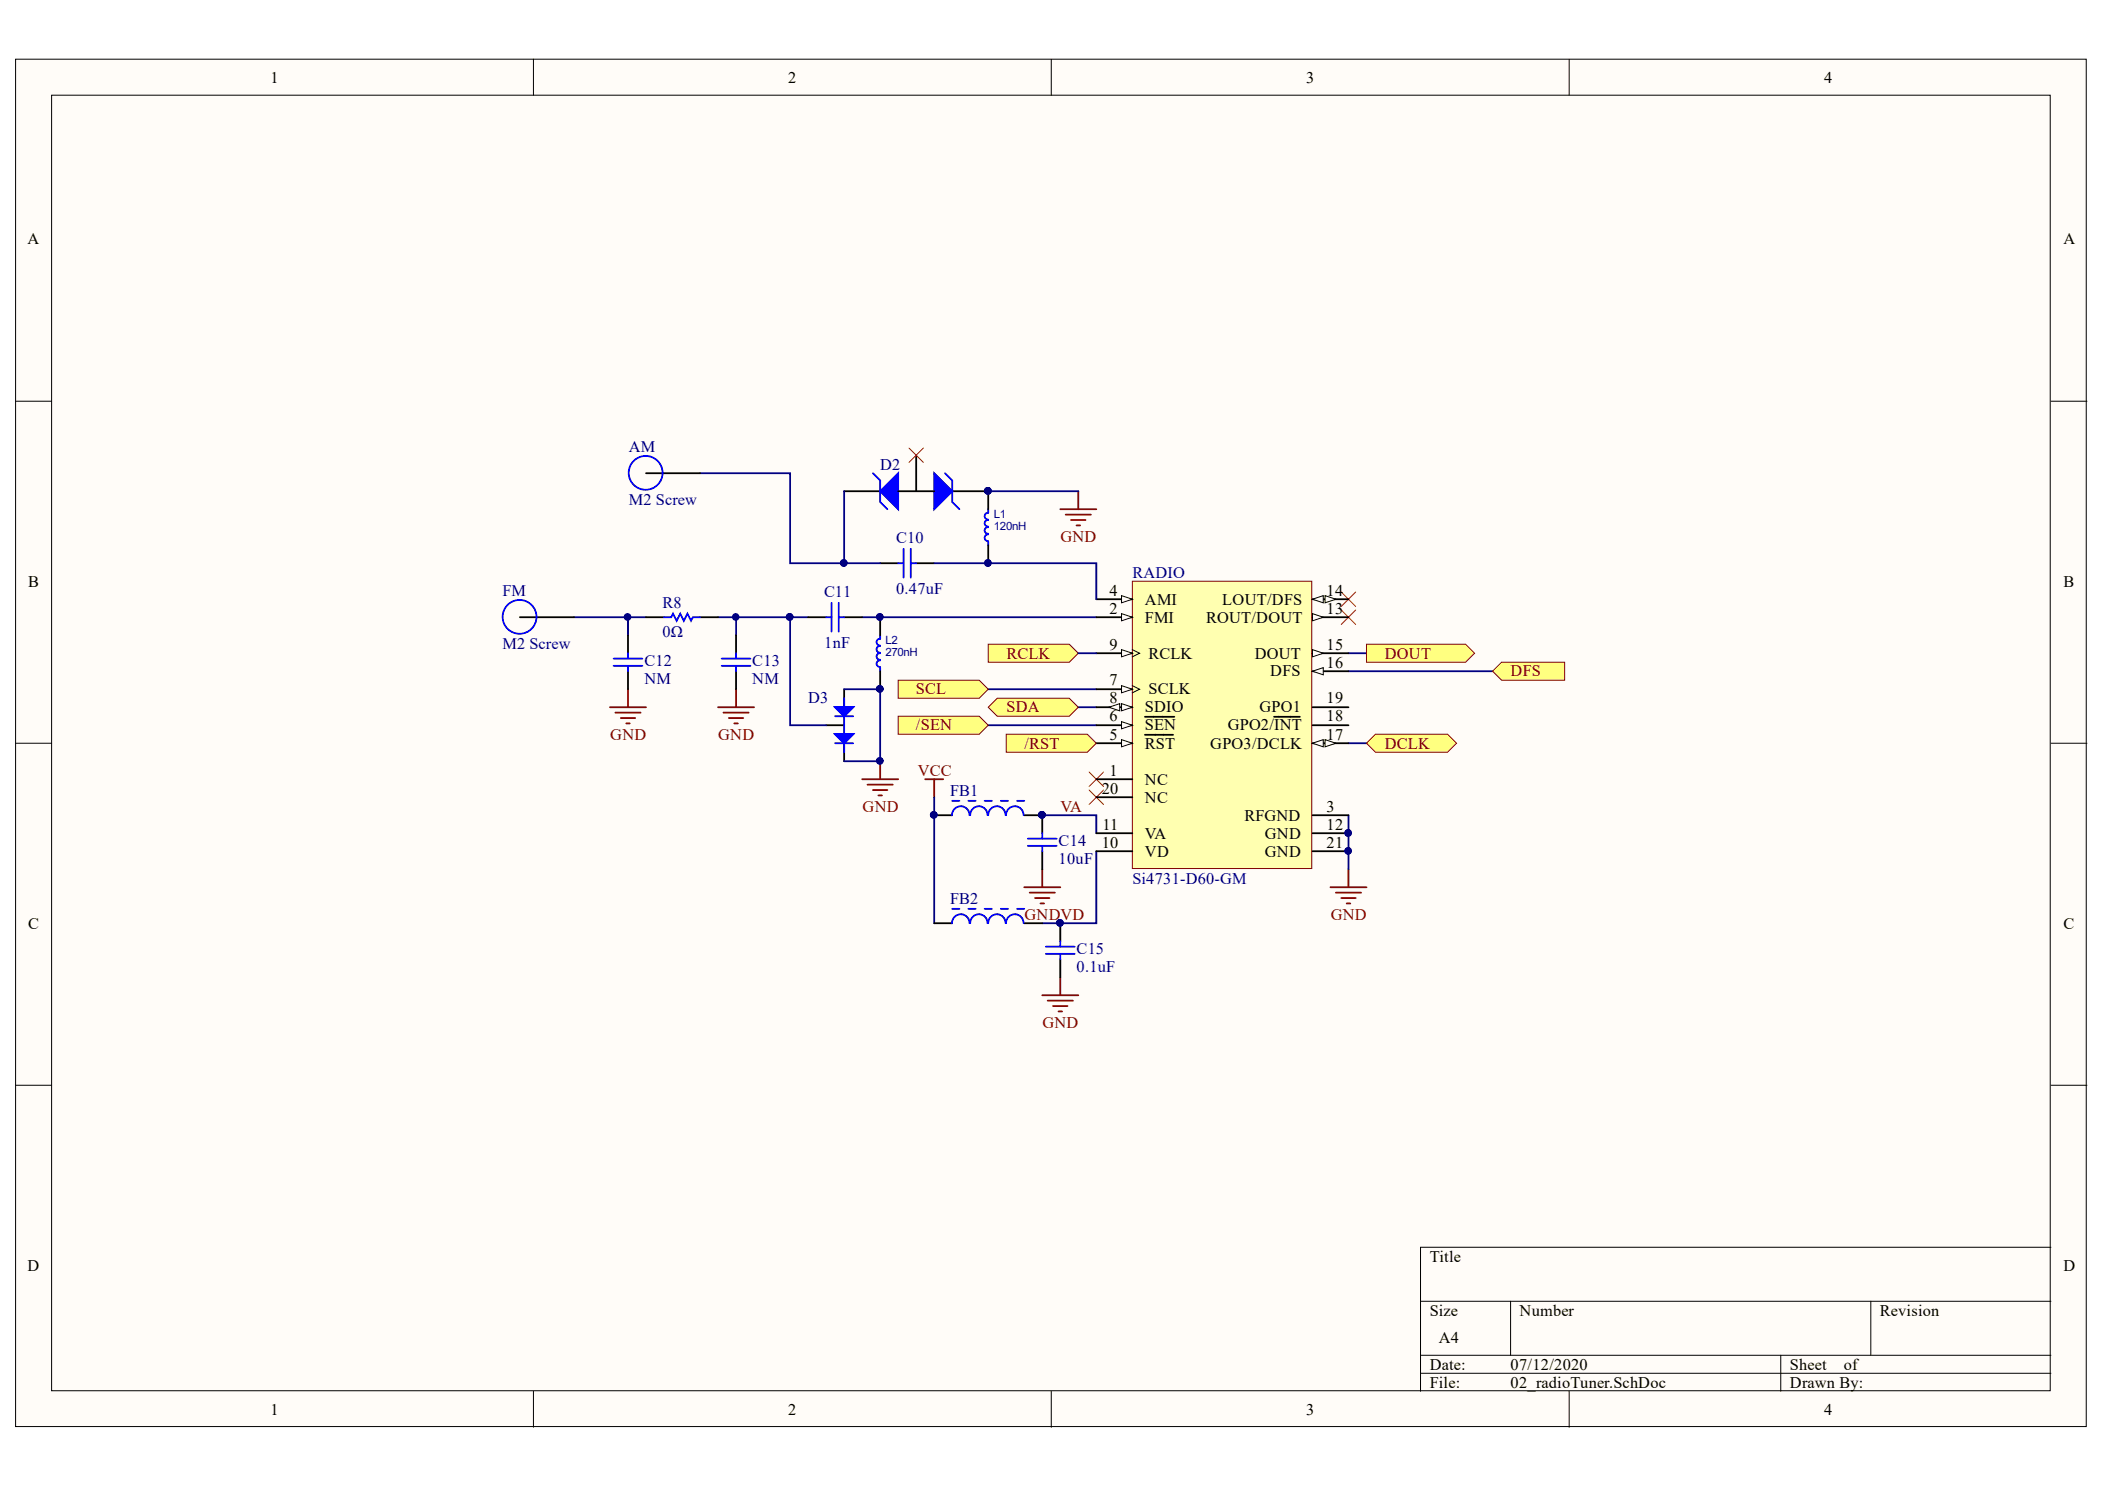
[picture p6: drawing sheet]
<svg xmlns="http://www.w3.org/2000/svg" width="297mm" height="210mm" viewBox="0 0 297 210" stroke-linecap="round" stroke-linejoin="round" font-family="sans-serif">
<defs><g id="words">
<g font-size="2.3">
<text x="38.2" y="11.7">1</text>
<text x="111.2" y="11.7">2</text>
<text x="184.3" y="11.7">3</text>
<text x="257.4" y="11.7">4</text>
<text x="3.9" y="34.5">A</text>
<text x="291.2" y="34.5">A</text>
<text x="4" y="82.8">B</text>
<text x="291.2" y="82.8">B</text>
<text x="156.6" y="86.6">2</text>
<text x="156.6" y="84">4</text>
<text x="161.6" y="87.8">FMI</text>
<text x="161.6" y="85.3">AMI</text>
<text x="170.2" y="87.8">ROUT/DOUT</text>
<text x="172.5" y="85.3">LOUT/DFS</text>
<text x="187.2" y="86.6">13</text>
<text x="187.2" y="84">14</text>
<text x="156.6" y="91.6">9</text>
<text x="162.1" y="92.9">RCLK</text>
<text x="177" y="92.9">DOUT</text>
<text x="179.2" y="95.4">DFS</text>
<text x="187.2" y="91.6">15</text>
<text x="187.2" y="94.2">16</text>
<text x="156.6" y="101.8">6</text>
<text x="156.6" y="96.7">7</text>
<text x="156.6" y="99.2">8</text>
<text x="161.6" y="100.5">SDIO</text>
<text x="162.1" y="98">SCLK</text>
<text x="177.7" y="100.5">GPO1</text>
<text x="187.2" y="101.8">18</text>
<text x="187.2" y="99.2">19</text>
<text x="156.6" y="104.4">5</text>
<text x="161.6" y="105.7">RST</text>
<text x="161.6" y="103">SEN</text>
<text x="170.8" y="105.7">GPO3/DCLK</text>
<text x="173.2" y="103">GPO2/INT</text>
<text x="187.2" y="104.4">17</text>
<text x="155.5" y="112">20</text>
<text x="156.6" y="109.5">1</text>
<text x="161.6" y="110.7">NC</text>
<text x="161.6" y="113.3">NC</text>
<text x="155.5" y="119.6">10</text>
<text x="155.6" y="117.1">11</text>
<text x="161.6" y="118.3">VA</text>
<text x="175.6" y="115.8">RFGND</text>
<text x="178.5" y="118.3">GND</text>
<text x="187.2" y="114.5">3</text>
<text x="187.2" y="117.1">12</text>
<text x="187.2" y="119.6">21</text>
<text x="161.6" y="120.9">VD</text>
<text x="178.5" y="120.9">GND</text>
<text x="4" y="131">C</text>
<text x="291.2" y="131">C</text>
<text x="3.9" y="179.3">D</text>
<text x="201.7" y="178">Title</text>
<text x="291.2" y="179.3">D</text>
<text x="201.7" y="185.6">Size</text>
<text x="214.4" y="185.6">Number</text>
<text x="265.3" y="185.6">Revision</text>
<text x="203" y="189.4">A4</text>
<text x="201.7" y="193.2">Date:</text>
<text x="201.7" y="195.8">File:</text>
<text x="213.2" y="193.2">07/12/2020</text>
<text x="213.2" y="195.8">02_radioTuner.SchDoc</text>
<text x="252.6" y="193.2">Sheet</text>
<text x="252.6" y="195.8">Drawn By:</text>
<text x="260.2" y="193.2">of</text>
<text x="38.2" y="199.6">1</text>
<text x="111.2" y="199.6">2</text>
<text x="184.3" y="199.6">3</text>
<text x="257.4" y="199.6">4</text>
</g>
<g font-size="2.3" fill="#000080">
<text x="88.7" y="63.8">AM</text>
<text x="88.7" y="71.3">M2 Screw</text>
<text x="124.2" y="66.3">D2</text>
<text x="126.5" y="76.7">C10</text>
<text x="126.5" y="83.8">0.47uF</text>
<text x="159.8" y="81.5">RADIO</text>
<text x="70.9" y="84.1">FM</text>
<text x="93.5" y="85.8">R8</text>
<text x="93.5" y="89.9">0Ω</text>
<text x="116.3" y="84.3">C11</text>
<text x="70.9" y="91.5">M2 Screw</text>
<text x="90.9" y="93.9">C12</text>
<text x="106.2" y="93.9">C13</text>
<text x="116.3" y="91.4">1nF</text>
<text x="90.9" y="96.4">NM</text>
<text x="106.2" y="96.4">NM</text>
<text x="114" y="99.2">D3</text>
<text x="134.1" y="112.2">FB1</text>
<text x="149.4" y="119.3">C14</text>
<text x="149.4" y="121.9">10uF</text>
<text x="159.8" y="124.7">Si4731-D60-GM</text>
<text x="134.1" y="127.5">FB2</text>
<text x="151.9" y="134.6">C15</text>
<text x="151.9" y="137.1">0.1uF</text>
</g>
<g font-size="2.3" fill="#800000">
<text x="149.6" y="76.4">GND</text>
<text x="142" y="92.9">RCLK</text>
<text x="195.4" y="92.9">DOUT</text>
<text x="213.2" y="95.4">DFS</text>
<text x="129.3" y="98">SCL</text>
<text x="142" y="100.5">SDA</text>
<text x="86.1" y="104.4">GND</text>
<text x="101.3" y="104.4">GND</text>
<text x="129.3" y="103">/SEN</text>
<text x="144.6" y="105.7">/RST</text>
<text x="195.4" y="105.7">DCLK</text>
<text x="129.5" y="109.5">VCC</text>
<text x="121.7" y="114.5">GND</text>
<text x="149.6" y="114.5">VA</text>
<text x="144.6" y="129.7">GNDVD</text>
<text x="187.8" y="129.7">GND</text>
<text x="147.1" y="145">GND</text>
</g>
<g font-size="1.6" fill="#000080">
<text x="140.3" y="73">L1</text>
<text x="140.3" y="74.8">120nH</text>
<text x="124.9" y="90.8">L2</text>
<text x="124.9" y="92.6">270nH</text>
</g>
</g></defs>
<g fill="#fffcf8" stroke="#000" stroke-width=".14">
<path d="M2.2 8.4h292.2v192.8h-292.2z"/>
<path d="M7.3 13.4h282v182.8h-282z"/>
</g>
<g fill="none" stroke="#000" stroke-width=".14">
<path d="M75.3 8.4v5M148.3 8.4v5M221.4 8.4v5M2.2 56.6h5.1M289.4 56.6h5.1M2.2 104.8h5.1M289.4 104.8h5.1M2.2 153.1h5.1M289.4 153.1h5.1M289.4 175.9h-88.9v20.4M75.3 196.3v5M148.3 196.3v5"/>
<path d="M200.5 183.6h88.9M200.5 191.2h88.9M200.5 193.7h88.9M213.2 183.6v7.6M221.4 196.3v5M251.3 191.2v5.1M264 183.6v7.6"/>
</g>
<g fill="none" stroke="#000080" stroke-width=".25">
<path d="M98.8 66.8h12.7v12.7h7.6M139.5 69.3h12.7M81 87.1h10.2M88.6 87.1v2.5M101.3 87.1h10.2M103.9 87.1v2.5M114 87.1h-2.5v15.2h5.1M119.1 97.2h5.1v10.2h-5.1M121.7 87.1h33M139.5 97.2h15.2M152.2 99.8h2.5M190.3 94.7h20.3"/>
<path d="M190.3 92.1h2.5M131.8 112.5v17.7M139.5 102.3h15.2M147.1 115h7.6v2.5M190.3 104.8h2.5M190.3 115v7.6M154.7 120.1v10.1h-7.6"/>
</g>
<path d="M128.3 63.2l2 2M130.3 63.2l-2 2M189.3 83.5l2 2M189.3 86.1l2 2M191.3 83.5l-2 2M191.3 86.1l-2 2M153.7 108.9l2 2M153.7 111.4l2 2.1M155.7 108.9l-2 2M155.7 111.4l-2 2.1" fill="none" stroke="#f00" stroke-width=".14"/>
<g fill="none" stroke="#800000" stroke-width=".25">
<path d="M149.6 71.8h5.1M150.4 72.6h3.5M151.1 73.4h2.1M151.9 74.1h.5M152.2 69.3v2.5M86.1 99.8h5.1M88.6 97.2v2.6M101.3 99.8h5.1M103.9 97.2v2.6M86.8 100.5h3.6M87.6 101.3h2M88.4 102.1h.5"/>
<path d="M102.1 100.5h3.5M102.9 101.3h2M103.6 102.1h.5M121.7 109.9h5M122.4 110.7h3.6M123.2 111.4h2M123.9 112.2h.6M124.2 107.4v2.5M130.6 109.9h2.5M131.8 109.9v2.6M144.5 125.2h5.1M145.3 125.9h3.6"/>
<path d="M146.1 126.7h2M146.8 127.4h.5M147.1 122.6v2.6M149.6 137.9v2.5M187.7 125.2h5.1M188.5 125.9h3.6M189.3 126.7h2M190 127.4h.5M190.3 122.6v2.6M147.1 140.4h5.1M147.8 141.2h3.6M148.6 141.9h2"/>
<path d="M149.4 142.7h.5"/>
</g>
<g fill="#000080" stroke="#000080" stroke-width=".14">
<circle cx="147" cy="115" r=".46"/>
<circle cx="124.2" cy="107.3" r=".46"/>
<circle cx="124.2" cy="97.2" r=".46"/>
<circle cx="111.4" cy="87" r=".47"/>
<circle cx="103.8" cy="87" r=".46"/>
<circle cx="88.6" cy="87" r=".47"/>
<circle cx="139.4" cy="69.2" r=".46"/>
<circle cx="119.1" cy="79.4" r=".46"/>
<circle cx="149.6" cy="130.2" r=".46"/>
</g>
<path d="M119.1 69.3h5.1M126.7 69.3h5.1M129.3 64.2v5.1M134.4 69.3h5.1M119.1 97.2v2.6M116.6 102.3h2.5M119.1 104.8v2.6" fill="none" stroke="#000" stroke-width=".25"/>
<path d="M123.2 66.8l1 1v3l1 1M133.4 66.8l1 1v3l1 1M117.8 99.8h2.6l-1.3 1.2zM119.1 98.5v1.3M117.8 103.6h2.6l-1.3 1.2zM117.8 101h2.6M117.8 104.8h2.6M119.1 101v2.6M119.1 104.8v1.3" fill="none" stroke="#00f" stroke-width=".25"/>
<g fill="#00f" stroke="#00f" stroke-width=".25">
<path d="M117.8 103.6h2.6l-1.3 1.2z"/>
<path d="M117.8 99.8h2.6l-1.3 1.2z"/>
<path d="M124.2 69.3l2.5-2.5v5z"/>
<path d="M131.8 66.8l2.6 2.5-2.6 2.5z"/>
</g>
<path d="M159.8 82h25.3v40.5h-25.3z" fill="#ffffb0" stroke="#800000" stroke-width=".14"/>
<path d="M154.7 87.1h5.1M154.7 109.9h5.1" fill="none" stroke="#000" stroke-width=".25"/>
<path d="M158.3 86.6l1.5 .5-1.5 .5z" fill="#fffcf8" stroke="#000" stroke-width=".14"/>
<path d="M154.7 84.5h5.1M185.2 115h5.1" fill="none" stroke="#000" stroke-width=".25"/>
<path d="M158.3 84l1.5 .5-1.5 .5z" fill="#fffcf8" stroke="#000" stroke-width=".14"/>
<path d="M154.7 104.8h5.1" fill="none" stroke="#000" stroke-width=".25"/>
<path d="M158.3 104.3l1.5 .5-1.5 .6z" fill="#fffcf8" stroke="#000" stroke-width=".14"/>
<path d="M154.7 102.3h5.1M161.6 103.7h3.9" fill="none" stroke="#000" stroke-width=".25"/>
<path d="M158.3 101.8l1.5 .5-1.5 .5z" fill="#fffcf8" stroke="#000" stroke-width=".14"/>
<path d="M154.7 97.2h5.1M161.6 101.1h4.1" fill="none" stroke="#000" stroke-width=".25"/>
<path d="M159.8 96.7l1 .5-1 .5" fill="none" stroke="#000" stroke-width=".14"/>
<path d="M158.3 96.7l1.5 .5-1.5 .5z" fill="#fffcf8" stroke="#000" stroke-width=".14"/>
<path d="M154.7 99.8h5.1" fill="none" stroke="#000" stroke-width=".25"/>
<g fill="#fffcf8" stroke="#000" stroke-width=".14">
<path d="M158.3 99.3l1.5 .5-1.5 .5z"/>
<path d="M156.5 99.8l1.5-.5v1z"/>
</g>
<path d="M154.7 92.1h5.1" fill="none" stroke="#000" stroke-width=".25"/>
<path d="M159.8 91.6l1 .5-1 .6" fill="none" stroke="#000" stroke-width=".14"/>
<path d="M158.3 91.6l1.5 .5-1.5 .6z" fill="#fffcf8" stroke="#000" stroke-width=".14"/>
<path d="M185.2 87.1h5.1M154.7 117.5h5.1M185.2 117.5h5.1M154.7 120.1h5.1" fill="none" stroke="#000" stroke-width=".25"/>
<circle cx="190.2" cy="117.5" r=".46" fill="#000080" stroke="#000080" stroke-width=".14"/>
<path d="M185.2 86.6l1.5 .5-1.5 .5z" fill="#fffcf8" stroke="#000" stroke-width=".14"/>
<path d="M185.2 84.5h5.1" fill="none" stroke="#000" stroke-width=".25"/>
<g fill="#fffcf8" stroke="#000" stroke-width=".14">
<path d="M185.2 84.5l1.5-.5v1z"/>
<path d="M187 84l1.5 .5-1.5 .5z"/>
</g>
<path d="M185.2 92.1h5.1" fill="none" stroke="#000" stroke-width=".25"/>
<path d="M185.2 91.6l1.5 .5-1.5 .6z" fill="#fffcf8" stroke="#000" stroke-width=".14"/>
<path d="M185.2 94.7h5.1" fill="none" stroke="#000" stroke-width=".25"/>
<path d="M185.2 94.7l1.5-.5v1z" fill="#fffcf8" stroke="#000" stroke-width=".14"/>
<path d="M185.2 104.8h5.1" fill="none" stroke="#000" stroke-width=".25"/>
<g fill="#fffcf8" stroke="#000" stroke-width=".14">
<path d="M185.2 104.8l1.5-.5v1.1z"/>
<path d="M187 104.3l1.5 .5-1.5 .6z"/>
</g>
<g fill="none" stroke="#000" stroke-width=".25">
<path d="M124.2 79.5h2.5M129.3 79.5h2.5M139.5 69.3v2.5M139.5 76.9v2.6M88.6 89.6v2.5M88.6 94.7v2.5M91.2 87.1h2.5M98.8 87.1h2.5M103.9 89.6v2.5M103.9 94.7v2.5M114 87.1h2.6M119.1 87.1h2.6"/>
<path d="M124.2 87.1v2.5M124.2 94.7v2.5M185.2 99.8h5.1M131.8 115h2.6M144.5 115h2.6v2.5M154.7 112.5h5.1M179.8 101.1h3.6M185.2 102.3h5.1M131.8 130.2h2.6M144.5 130.2h2.6M147.1 120.1v2.5M149.6 130.2v2.6"/>
<path d="M149.6 135.3v2.6M185.2 120.1h5.1"/>
</g>
<g fill="#000080" stroke="#000080" stroke-width=".14">
<circle cx="190.2" cy="120" r=".46"/>
<circle cx="190.2" cy="117.5" r=".46"/>
<circle cx="149.6" cy="130.2" r=".46"/>
<circle cx="147" cy="115" r=".46"/>
<circle cx="124.2" cy="97.2" r=".46"/>
<circle cx="124.1" cy="87" r=".46"/>
<circle cx="139.4" cy="79.4" r=".46"/>
<circle cx="139.4" cy="69.2" r=".46"/>
<circle cx="119.1" cy="79.4" r=".46"/>
<circle cx="131.8" cy="115" r=".46"/>
</g>
<g fill="none" stroke="#00f" stroke-width=".25">
<path d="M126.7 79.5h.8M127.5 77.4v4.1M128.5 77.4v4.1M128.5 79.5h.8M139.5 74.4a.46 .46 0 0 0-.6 .4 .46 .46 0 0 0 .5 .5M139.5 75.4a.47 .47 0 0 0-.6 .5 .47 .47 0 0 0 .5 .4M139.5 73.4a.46 .46 0 0 0-.6 .4 .46 .46 0 0 0 .5 .5M139.5 71.8v.5a.47 .47 0 0 0-.6 .5 .47 .47 0 0 0 .5 .5M139.5 76.4v.5M86.6 92.9h4.1M86.6 93.9h4.1M88.6 92.1v.8"/>
<path d="M88.6 93.9v.8M93.7 87.1h1l.3-.5 .5 1 .5-1 .5 1 .5-1 .5 1 .3-.5h1M101.8 92.9h4.1M101.8 93.9h4.1M103.9 92.1v.8M103.9 93.9v.8M116.6 87.1h.7M117.3 85v4.1M118.4 85v4.1M118.4 87.1h.7M124.2 92.2a.46 .46 0 0 0-.5 .4 .46 .46 0 0 0 .5 .5M124.2 93.2a.46 .46 0 0 0-.5 .4 .46 .46 0 0 0 .5 .5"/>
<path d="M124.2 90.1a.47 .47 0 0 0-.5 .5 .47 .47 0 0 0 .5 .5M124.2 91.1a.47 .47 0 0 0-.5 .5 .47 .47 0 0 0 .5 .5M124.2 89.6v.5M124.2 94.2v.5M134.4 113h1M136.7 113h1M136.8 115a1.23 1.23 0 0 0-1.2-1.3 1.23 1.23 0 0 0-1.3 1.3M138.9 113h1.1M139.3 115a1.22 1.22 0 0 0-1.2-1.3 1.22 1.22 0 0 0-1.2 1.3M141.2 113h1M141.9 115a1.22 1.22 0 0 0-1.2-1.3 1.22 1.22 0 0 0-1.2 1.3M143.5 113h1"/>
<path d="M144.4 115a1.23 1.23 0 0 0-1.2-1.3 1.23 1.23 0 0 0-1.2 1.3M145 118.3h4.1M145 119.3h4.1M147.1 117.5v.8M147.1 119.3v.8M134.4 128.2h1M136.7 128.2h1M136.8 130.2a1.23 1.23 0 0 0-1.2-1.2 1.23 1.23 0 0 0-1.3 1.2M138.9 128.2h1.1M139.3 130.2a1.22 1.22 0 0 0-1.2-1.2 1.22 1.22 0 0 0-1.2 1.2M141.2 128.2h1M141.9 130.2a1.22 1.22 0 0 0-1.2-1.2 1.22 1.22 0 0 0-1.2 1.2"/>
<path d="M143.5 128.2h1M144.4 130.2a1.23 1.23 0 0 0-1.2-1.2 1.23 1.23 0 0 0-1.2 1.2M147.6 133.5h4.1M147.6 134.6h4.1M149.6 132.8v.7M149.6 134.6v.7"/>
</g>
<path d="M119.1 69.3v10.2h5.1M131.8 79.5h22.9v5" fill="none" stroke="#000080" stroke-width=".25"/>
<g fill="#ffff80" stroke="#800000" stroke-width=".14">
<path d="M210.6 94.7l1.3-1.3h8.9v2.6h-8.9z" fill-rule="evenodd"/>
<path d="M192.8 90.9h14l1.3 1.2-1.3 1.3h-14z" fill-rule="evenodd"/>
<path d="M192.8 104.8l1.3-1.2h10.2l1.2 1.2-1.2 1.3h-10.2z" fill-rule="evenodd"/>
<path d="M139.5 90.9h11.4l1.3 1.2-1.3 1.3h-11.4z" fill-rule="evenodd"/>
</g>
<path d="M152.2 92.1h2.5" fill="none" stroke="#000080" stroke-width=".25"/>
<g fill="#ffff80" stroke="#800000" stroke-width=".14">
<path d="M126.7 96h11.5l1.3 1.2-1.3 1.3h-11.5z" fill-rule="evenodd"/>
<path d="M139.5 99.8l1.2-1.3h10.2l1.3 1.3-1.3 1.2h-10.2z" fill-rule="evenodd"/>
<path d="M126.7 101h11.5l1.3 1.3-1.3 1.3h-11.5z" fill-rule="evenodd"/>
<path d="M142 103.6h11.4l1.3 1.2-1.3 1.3h-11.4z" fill-rule="evenodd"/>
</g>
<path d="M91.2 66.8h7.6M73.4 87.1h7.6" fill="none" stroke="#000" stroke-width=".25"/>
<g fill="none" stroke="#00f" stroke-width=".25">
<circle cx="91.1" cy="66.7" r="2.39"/>
<circle cx="73.3" cy="87" r="2.39"/>
</g>
<use href="#words"/>
</svg>
